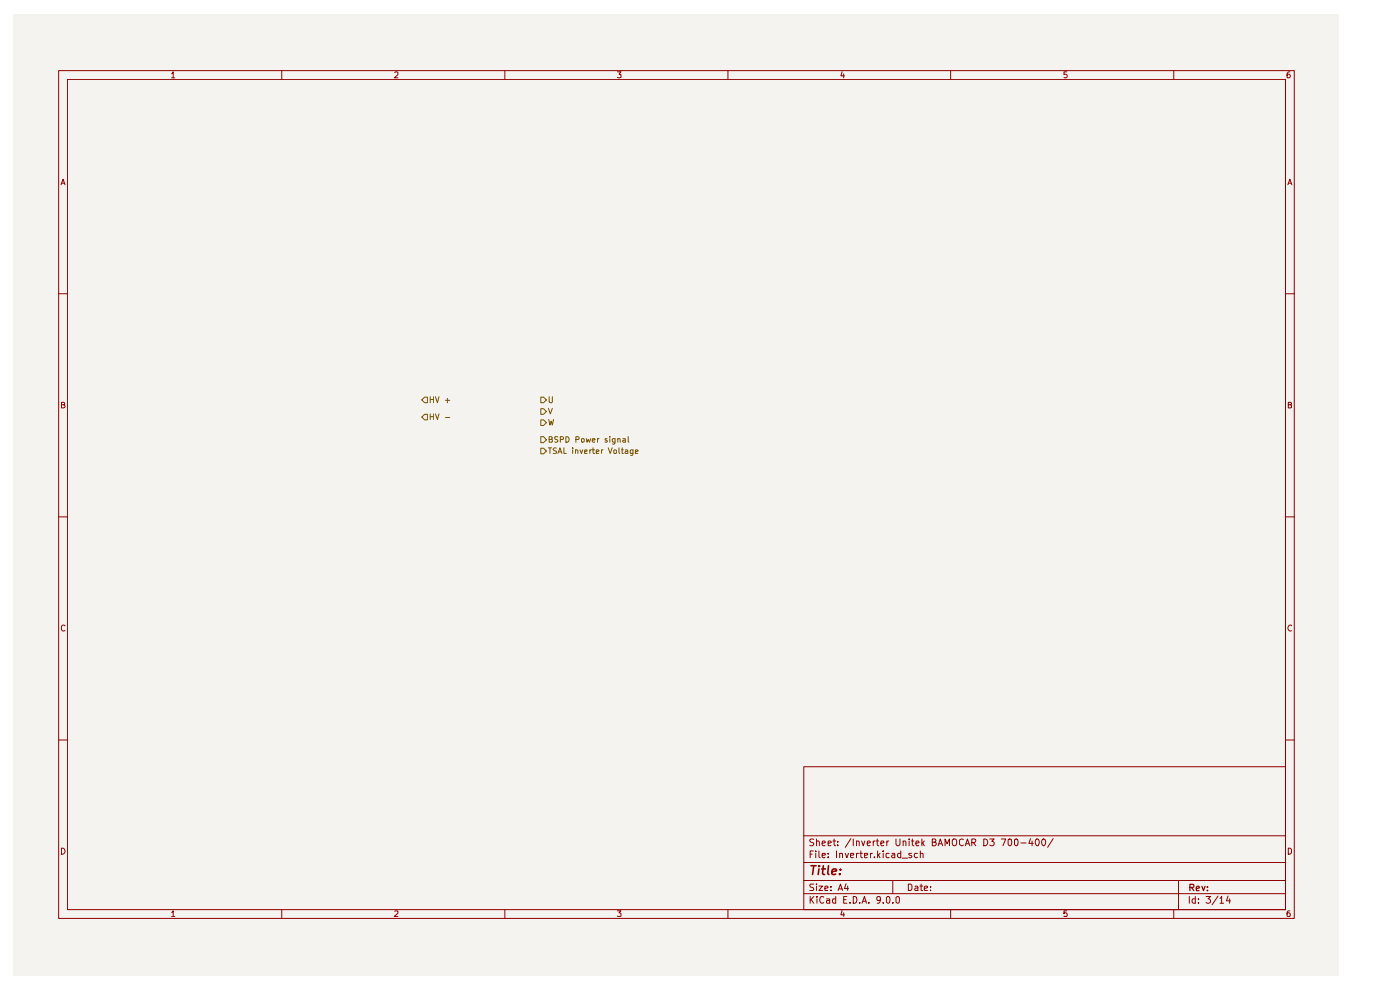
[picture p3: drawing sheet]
<svg xmlns="http://www.w3.org/2000/svg" width="297mm" height="210mm" viewBox="0 0 297 210" stroke-linecap="round" stroke-linejoin="round" font-family="sans-serif">
<path d="M2.9 3h281.2v203.8h-281.2z" fill="#f5f3ef"/>
<g fill="none" stroke="#900000" stroke-width=".21">
<path d="M12.4 15h262.2v179.8h-262.2zM14.3 16.8h258.4v176.2h-258.4zM36.4 15.7l.3-.5v1.3M36.4 16.5h.7M59.8 15v1.8M83.7 15.4l.2-.2h.3l.2 .2v.4l-.8 .7h.8M107.1 15v1.8M131 15.2h.7l-.4 .5 .4 .1v.6h-.7M154.4 15v1.8M178.6 15.2l-.2 .9h.8M179 15.7v.8M201.7 15v1.8"/>
<path d="M226.3 15.2h-.6v.6l.4-.1 .3 .3-.1 .4h-.6M249 15v1.8M273.6 15.2l-.4 .1-.2 .3v.8h.6v-.6l-.4-.1-.2 .3M13 39.2l.4-1.2 .4 1.2M13.1 38.9h.6M273.2 39.2l.4-1.2 .5 1.2M273.3 38.9h.6M12.4 62.3h1.9M272.7 62.3h1.9M13 85.8h.5l.2-.3-.2-.2h-.5v1.2h.5l.3-.4-.3-.3M273.3 85.8h.5l.2-.3-.2-.2h-.5v1.2h.5l.2-.1v-.4l-.3-.2M12.4 109.6h1.9"/>
<path d="M272.7 109.6h1.9M13.8 132.8l-.4-.2-.4 .3 .1 .8 .3 .2 .4-.1M274 132.8l-.2-.2a.6 .6 0 0 0-.6 .7 .6 .6 0 0 0 .8 .5M12.4 157h1.9M272.7 157h1.9M13 179.9a.65 .65 0 0 1 .8 .6 .65 .65 0 0 1-.8 .7zM170.5 162.6h102.2v30.4h-102.2zM170.5 177.3h102.2M172.6 178.1h-.7l-.1 .3 .2 .2 .5 .1 .1 .4-.3 .3-.5-.1M173.2 178.6l.2-.2 .3 .1 .1 .9M173.2 178v1.4M174.4 178.9l.7-.2-.2-.3-.4 .1-.1 .7 .3 .2 .3-.1"/>
<path d="M175.7 178.9l.7-.2-.1-.2h-.6v.8h.6M176.7 178.4h.6M177 178v1.2l.3 .2M177.7 179.2v.2M177.7 178.5v.1M180.5 177.9l-1.2 1.8M181 178v1.4M181.7 178.6v-.1a.36 .36 0 0 1 .6 .1v.8M181.7 178.4v1M182.8 178.4l.3 1 .4-1M184 178.9l.7-.2-.1-.2-.5-.1-.1 .2 .1 .7h.5M185.2 178.4v1"/>
<path d="M185.7 178.4l-.5 .3M185.9 178.4h.5M186.1 178v1.2l.3 .2M186.9 178.9l.6-.2-.1-.3-.5 .1v.7l.1 .2 .4-.1M188.1 178.4v1M188.5 178.4l-.4 .3M190.1 178v1.1l.3 .3h.3l.2-.3v-1.1M191.6 178.6l.2-.2 .3 .1 .1 .9M191.6 178.4v1M192.9 178v.1M192.9 178.4v1M193.4 178.4h.5"/>
<path d="M193.5 178v1.2l.4 .2M194.3 178.9l.7-.2-.2-.3-.4 .1-.1 .7 .2 .2 .4-.1M195.6 178v1.4M195.7 178.8l.4 .6M196.1 178.4l-.5 .6M197.8 178.6h.7v-.5l-.7-.1v1.4h.6a.45 .45 0 0 0 .1-.7l-.2-.1M199 179.4l.5-1.4 .5 1.4M199.1 179h.7M200.5 179.4v-1.4l.4 1 .5-1v1.4M202.1 178.1l.3-.1a.46 .46 0 0 1 .5 .4l-.1 .9-.4 .1-.4-.5zM204.4 178.1l-.4-.1-.5 .3v.8l.5 .3 .4-.2M204.8 179.4l.4-1.4 .5 1.4"/>
<path d="M204.9 179h.7M206.2 178.7h.6a.45 .45 0 0 0 .1-.6l-.7-.1v1.4M206.5 178.7l.5 .7M208.7 178a.73 .73 0 0 1 .9 .7 .73 .73 0 0 1-.9 .7zM210 178h.9l-.5 .5 .5 .2-.1 .5-.2 .2-.6-.2M212.4 178h1l-.6 1.4M213.9 178.1h.6a.93 .93 0 0 1-.3 1.3l-.3-.3zM215.3 178.1h.5a.93 .93 0 0 1-.2 1.3l-.4-.3zM216.6 178.8h1.1M218.6 177.9l-.3 1h.9M218.9 178.4v1M219.8 178.1l.2-.1a.76 .76 0 0 1 .5 .7 .76 .76 0 0 1-.5 .7l-.4-.6z"/>
<path d="M221.1 178.1l.2-.1a.75 .75 0 0 1 .6 .7 .75 .75 0 0 1-.6 .7l-.3-.6zM223.4 177.9l-1.2 1.8M273.3 179.9l.5 .1 .2 .3v.5l-.4 .4h-.3zM36.4 193.5l.3-.3v1.2M36.4 194.4h.7M59.8 193v1.8M83.7 193.3h.7v.4l-.8 .7h.8M107.1 193v1.8M131 193.2h.7l-.4 .4 .4 .2v.5h-.7M154.4 193v1.8M170.5 189.6h102.2M170.5 186.8h102.2"/>
<path d="M170.5 183h102.2M171.9 190.2v1.4M171.9 181.2h.4M172 190.8l.6 .8M172.5 180.5h-.6v1.4M172.6 187.5l-.7 .1v.4l.6 .3 .1 .3-.1 .3h-.7M172.6 190.2l-.7 .8M173.1 180.5v.2M173.1 181v.9M173.2 187.5v.1M173.2 188v.9M173.3 190.2v.1"/>
<path d="M173.3 190.7v.9M173.7 188h.8l-.8 .9h.8M173.7 180.5v1.2l.3 .2M174.4 181.4h.7l-.1-.4h-.5l-.1 .2 .1 .7h.5M174.7 190.3l-.4-.1a.7 .7 0 0 0-.4 .8 .7 .7 0 0 0 .8 .5v-.1M175 188.5l.7-.2-.1-.3h-.6v.9h.6M175.3 190.7h.6l.1 .9M175.7 181.8v.1M175.7 181v.2M176 191l-.7 .1v.4h.7M176.3 188.8v.1M176.3 188v.2"/>
<path d="M177.3 190.7h-.6l-.1 .2 .1 .6h.6M177.3 190.2v1.4M177.5 180.5v1.4M177.8 188.9l.5-1.4 .4 1.4M178 188.5h.6M178.1 181.1l.5-.1 .1 .9M178.1 181v.9M178.6 193.1l-.2 1h.8M179 193.6v.8M179 190.8h.5M179.3 181l.4 .9 .3-.9M179.5 187.4l-.3 1.1h.8"/>
<path d="M179.7 190.2h-.7v1.4h.7M179.8 188v.9M180.3 191.4v.2M180.4 181.4h.7l-.1-.4h-.5l-.1 .2 .1 .7h.5M181 190.2h.4a.75 .75 0 0 1 .4 .8 .75 .75 0 0 1-.8 .6zM181.7 181v.9M182.1 181h-.2l-.2 .3M182.4 191.4v.2M182.4 181h.6M182.6 180.5v1.2l.4 .2M182.9 191.6l.5-1.4 .4 1.4M183 191.2h.7"/>
<path d="M183.4 181.4h.7l-.1-.4h-.6v.9h.6M184.3 191.4v.2M184.7 181v.9M185.1 181h-.4v.3M185.5 181.8v.1M186.2 180.5v1.4M186.3 181.4l.4 .5M186.7 181l-.5 .5M186.8 190.8l-.1 .2h-.6l-.1-.2v-.4l.3-.2h.4l.1 .2a1.19 1.19 0 0 1-.4 1.2h-.3M187.4 191.4v.2M187.4 180.5v.2M187.4 181v.9"/>
<path d="M188 190.4l.4-.2a.8 .8 0 0 1 .4 .7 .8 .8 0 0 1-.4 .7l-.4-.3zM188.6 181h-.6v.3v.6h.6M189.2 181h.5l.1 .9M189.4 191.4v.2M189.4 186.8v2.8M189.8 181.4h-.4l-.3 .2 .3 .3h.4M190.1 190.4l.3-.2a.8 .8 0 0 1 .5 .7 .8 .8 0 0 1-.5 .7l-.3-.3zM191.1 181l-.6 .1-.1 .6a.45 .45 0 0 0 .7 .2M191.1 180.5v1.4M191.4 182h1.1M192.7 187.5h.5l.3 .4v.6l-.3 .4h-.5zM193.4 181h-.5l-.1 .2 .6 .3v.4h-.6"/>
<path d="M194.1 188h.4l.2 .2v.7h-.6v-.4l.6-.2M194.6 181h-.5l-.1 .3v.4l.2 .2h.4M195.2 188h.5M195.2 181.1l.5-.1 .1 .9M195.2 180.5v1.4M195.4 187.5v1.4h.3M196.1 188.5l.7-.2v-.3h-.5l-.2 .2 .1 .7h.6M197.4 188.8v.1M197.4 188v.2M201.7 193v1.8M226.3 193.2h-.6v.6l.2-.2 .4 .1v.7l-.6-.1M249 193v1.8"/>
<path d="M250 186.8v6.2M252.3 190.2v1.4M253.6 190.7h-.5l-.2 .2v.4l.2 .3 .5-.1M253.6 190.2v1.4M254.3 191.4v.2M254.3 190.7v.1M255.9 190.2h.9l-.5 .5 .4 .1 .1 .5a.59 .59 0 0 1-.9 .1M258.4 190.1l-1.3 1.8M258.8 190.6l.4-.4v1.4M258.8 191.6h.8M260.5 190.1l-.3 1h.8M260.9 190.7v.9"/>
<path d="M273.6 193.2l-.6 .3v.8l.6 .1v-.7l-.4-.1-.2 .3"/>
</g>
<path d="M252.4 188.3h.7l.2-.3-.1-.3-.8-.1v1.3M252.8 188.3l.5 .6M253.8 188.5l.7-.2-.2-.3-.4 .1-.1 .7 .1 .1h.5M255 188l.3 .9 .3-.9M256.2 188.8v.1M256.2 188.1v.2" fill="none" stroke="#900000" stroke-width=".25"/>
<path d="M172 183.6h1.1M172.6 183.6l-.2 1.9M173.7 184.3l-.1 1.2M173.8 183.6l-.1 .2 .2-.1-.1-.1-.1 .2M174.3 184.3h.8M174.7 183.6l-.2 1.6 .4 .3M175.8 183.6l-.2 1.6 .2 .3M176.5 184.9l1-.2-.1-.3a.6 .6 0 0 0-.9 .2v.8h.8M178.1 185.3v.2M178.3 184.4v.2" fill="none" stroke="#900000" stroke-width=".34"/>
<path d="M89.5 84.8l.6-.6h.6v1.2h-.6z" fill="#f5f3ef"/>
<path d="M90.1 84.2h.6v1.2h-.6l-.6-.6zM91.3 84.2v1.2M91.3 84.7h.6M91.9 84.2v1.2M92.4 84.2l.4 1.2 .3-1.2M94.5 84.9h.9M94.9 84.5v.9" fill="none" stroke="#765500" stroke-width=".21"/>
<path d="M114.7 92.6h.6l.6 .7-.6 .6h-.6z" fill="#f5f3ef"/>
<g fill="none" stroke="#765500" stroke-width=".21">
<path d="M114.7 92.6h.6l.6 .7-.6 .6h-.6zM116.5 93.2h.4l.3-.2-.1-.3-.6-.1v1.2h.5l.2-.1v-.4l-.3-.1M118.4 92.7h-.7v.3l.7 .5-.3 .3-.4-.1M118.9 93.2h.6v-.5l-.6-.1v1.2M120.1 92.6l.5 .2 .1 .3-.1 .5-.3 .2h-.2zM122.2 93.2h.6v-.5l-.6-.1v1.2M123.4 93.1l.5-.1v.7h-.5zM124.4 93l.1 .8 .3-.6 .2 .6 .3-.8M125.6 93.4l.6-.1v-.3h-.5l-.1 .2v.4l.2 .2 .4-.1M126.7 93v.8M127.1 93h-.3l-.1 .2M128.8 93h-.4v.2l.5 .4-.2 .2-.3-.1"/>
<path d="M129.4 92.6v.1M129.4 93v.8M130.5 93.7h-.5l-.1-.5 .1-.2h.5v1l-.3 .2-.2-.1M131.1 93.1l.4-.1 .1 .8M131.1 93v.8M132.2 93h.4l.1 .8M132.7 93.3l-.5 .1-.1 .2 .1 .2 .5-.1M133.3 92.6v1.1l.1 .1"/>
</g>
<path d="M114.7 89.1h.6l.6 .6-.6 .6h-.6z" fill="#f5f3ef"/>
<path d="M114.7 89.1h.6l.6 .6-.6 .6h-.6zM116.4 89l.3 1.2 .2-.9 .3 .9 .2-1.2" fill="none" stroke="#765500" stroke-width=".21"/>
<path d="M114.7 95.1h.6l.6 .6-.6 .6h-.6z" fill="#f5f3ef"/>
<g fill="none" stroke="#765500" stroke-width=".21">
<path d="M114.7 95.1h.6l.6 .6-.6 .6h-.6zM116.3 95h.7M116.7 95v1.2M118 95.1l-.4-.1-.3 .2 .1 .3 .6 .3v.3l-.7 .1M118.4 96.2l.4-1.2 .4 1.2M118.5 95.8h.6M119.6 95v1.2h.5M121.5 95v.2M121.5 95.4v.8M122.1 95.5l.3-.1 .2 .2v.6M122.1 95.4v.8M123 95.4l.4 .8 .2-.8"/>
<path d="M124 95.8l.5-.1v-.2h-.5v.7h.5M125.1 95.4v.8M125.5 95.4l-.4 .1v.2M125.6 95.4h.6M125.8 95v1l.1 .2h.3M126.5 95.8l.6-.1-.1-.2h-.5v.7h.5M127.6 95.4v.8M127.9 95.4l-.3 .1v.2M129 95l.5 1.2 .4-1.2M130.2 95.5h.5v.7l-.5-.1zM131.3 95v1l.2 .2M131.8 95.4h.4"/>
<path d="M132 95v1.2h.2M132.7 95.5l.3-.1 .2 .2v.6h-.5l-.1-.3 .6-.2M134.3 95.4v.9l-.2 .3h-.3M134.3 95.5a.36 .36 0 0 0-.6 .2l.1 .5h.5M134.8 95.8l.6-.1-.1-.2h-.5v.7h.5"/>
</g>
<path d="M114.7 86.7h.6l.6 .6-.6 .6h-.6z" fill="#f5f3ef"/>
<path d="M114.7 86.7h.6l.6 .6-.6 .6h-.6zM116.3 86.6l.5 1.2 .4-1.2" fill="none" stroke="#765500" stroke-width=".21"/>
<path d="M90.1 87.9h.6v1.2h-.6l-.6-.6z" fill="#f5f3ef"/>
<path d="M90.1 87.9h.6v1.2h-.6l-.6-.6zM91.3 87.8v1.2M91.3 88.4h.6M91.9 87.8v1.2M92.4 87.8l.4 1.2 .3-1.2M94.5 88.6h.9" fill="none" stroke="#765500" stroke-width=".21"/>
<path d="M114.7 84.2h.6l.6 .6-.6 .6h-.6z" fill="#f5f3ef"/>
<path d="M114.7 84.2h.6l.6 .6-.6 .6h-.6zM116.5 84.2v1l.3 .2 .4-.1v-1.1" fill="none" stroke="#765500" stroke-width=".21"/>
</svg>
